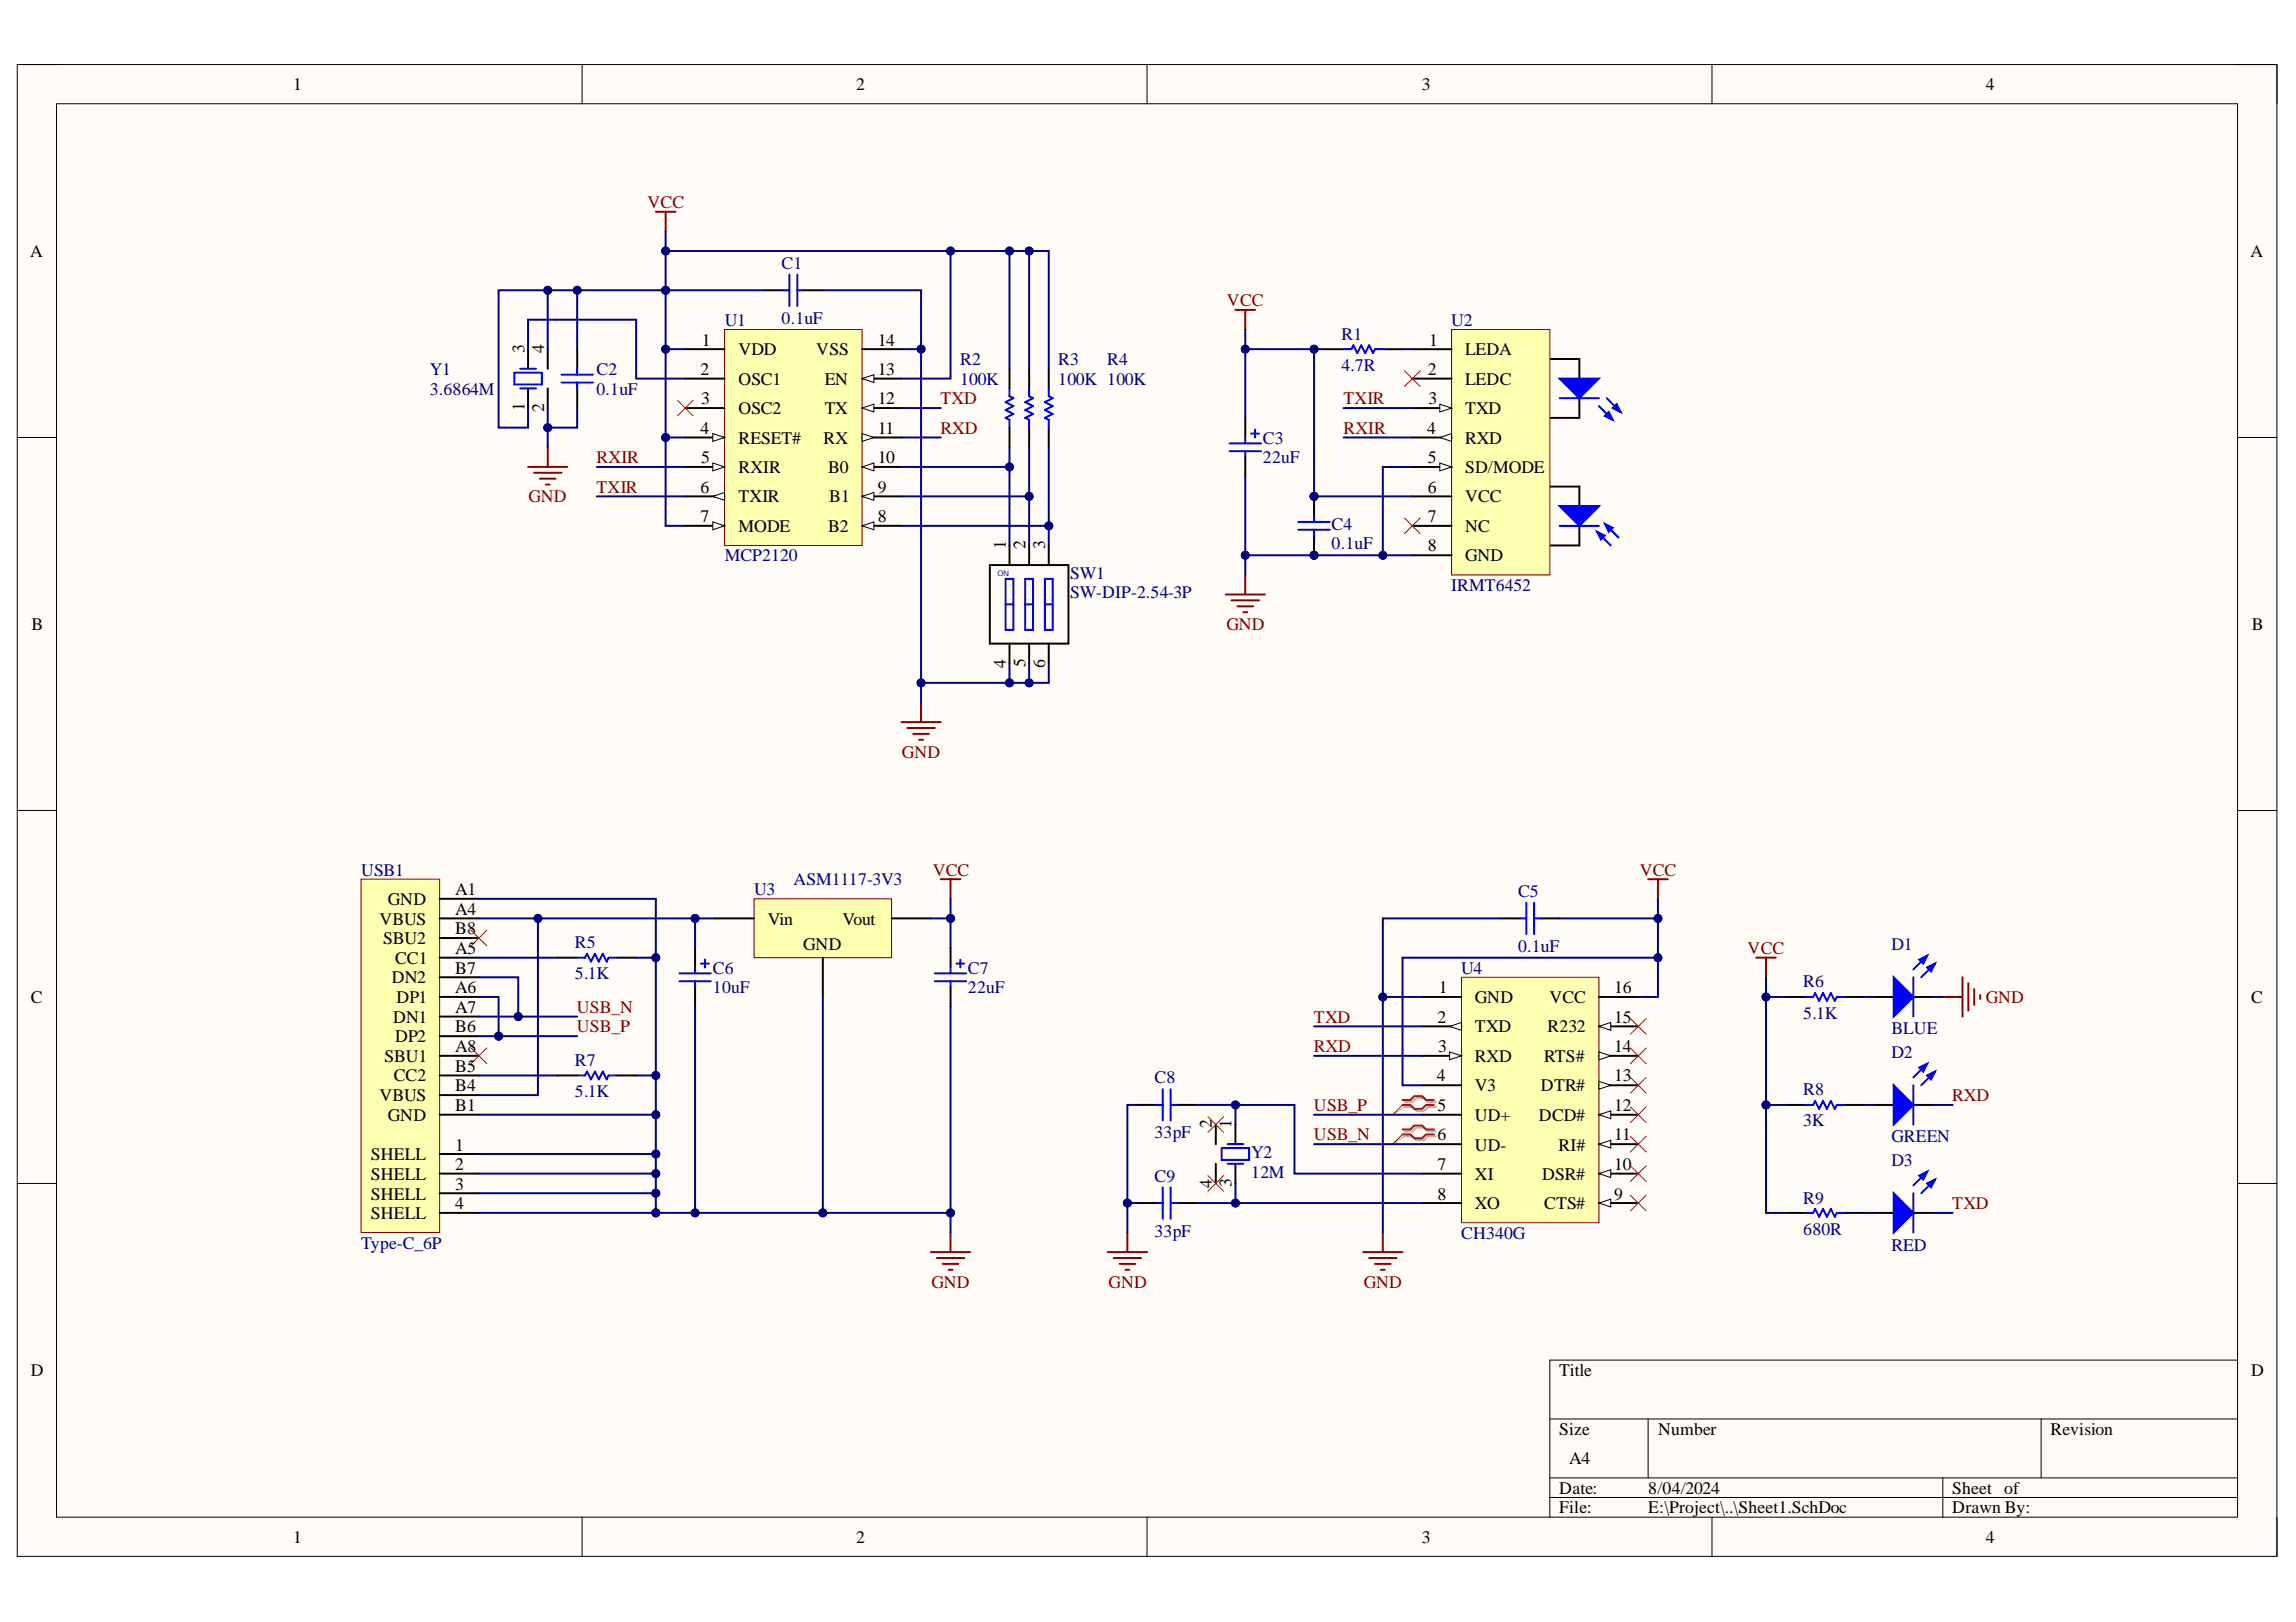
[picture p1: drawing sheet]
<svg xmlns="http://www.w3.org/2000/svg" width="297mm" height="210mm" viewBox="0 0 297 210" stroke-linecap="round" stroke-linejoin="round" font-family="sans-serif">
<defs><g id="words">
<g font-size="2.3">
<text x="37.9" y="11.7">1</text>
<text x="110.8" y="11.7">2</text>
<text x="184" y="11.7">3</text>
<text x="256.9" y="11.7">4</text>
<text x="3.9" y="33.3">A</text>
<text x="291.2" y="33.3">A</text>
<text x="67.9" y="45.7" transform="rotate(-90 67.9 45.7)">3</text>
<text x="70.4" y="45.7" transform="rotate(-90 70.4 45.7)">4</text>
<text x="90.8" y="44.7">1</text>
<text x="95.5" y="46">VDD</text>
<text x="105.6" y="46">VSS</text>
<text x="113.6" y="44.7">14</text>
<text x="184.9" y="44.7">1</text>
<text x="189.5" y="46">LEDA</text>
<text x="67.9" y="53.2" transform="rotate(-90 67.9 53.2)">1</text>
<text x="70.4" y="53.3" transform="rotate(-90 70.4 53.3)">2</text>
<text x="90.6" y="48.5">2</text>
<text x="90.7" y="52.3">3</text>
<text x="95.5" y="49.8">OSC1</text>
<text x="95.5" y="53.6">OSC2</text>
<text x="106.7" y="53.6">TX</text>
<text x="106.7" y="49.8">EN</text>
<text x="113.6" y="52.3">12</text>
<text x="113.6" y="48.5">13</text>
<text x="184.7" y="48.5">2</text>
<text x="184.8" y="52.3">3</text>
<text x="189.5" y="49.8">LEDC</text>
<text x="189.5" y="53.6">TXD</text>
<text x="90.6" y="56.1">4</text>
<text x="90.7" y="59.9">5</text>
<text x="95.5" y="57.4">RESET#</text>
<text x="106.5" y="57.4">RX</text>
<text x="113.6" y="59.9">10</text>
<text x="113.6" y="56.1">11</text>
<text x="184.6" y="56.1">4</text>
<text x="184.7" y="59.9">5</text>
<text x="189.5" y="57.4">RXD</text>
<text x="90.6" y="63.8">6</text>
<text x="95.5" y="61.2">RXIR</text>
<text x="95.5" y="65">TXIR</text>
<text x="107.1" y="61.2">B0</text>
<text x="107.3" y="65">B1</text>
<text x="113.6" y="63.8">9</text>
<text x="184.7" y="63.8">6</text>
<text x="189.5" y="61.2">SD/MODE</text>
<text x="189.5" y="65">VCC</text>
<text x="90.6" y="67.6">7</text>
<text x="95.5" y="68.8">MODE</text>
<text x="107.1" y="68.8">B2</text>
<text x="113.6" y="67.6">8</text>
<text x="130.1" y="71.1" transform="rotate(-90 130.1 71.1)">1</text>
<text x="132.7" y="71.1" transform="rotate(-90 132.7 71.1)">2</text>
<text x="135.2" y="71.1" transform="rotate(-90 135.2 71.1)">3</text>
<text x="184.7" y="67.6">7</text>
<text x="184.7" y="71.4">8</text>
<text x="189.5" y="68.8">NC</text>
<text x="189.5" y="72.6">GND</text>
<text x="4.1" y="81.5">B</text>
<text x="291.3" y="81.5">B</text>
<text x="130.1" y="86.4" transform="rotate(-90 130.1 86.4)">4</text>
<text x="132.7" y="86.3" transform="rotate(-90 132.7 86.3)">5</text>
<text x="135.2" y="86.4" transform="rotate(-90 135.2 86.4)">6</text>
<text x="49.1" y="119.6">VBUS</text>
<text x="50.2" y="117.1">GND</text>
<text x="58.9" y="115.8">A1</text>
<text x="58.9" y="118.4">A4</text>
<text x="99.3" y="119.6">Vin</text>
<text x="109" y="119.6">Vout</text>
<text x="49.6" y="122.2">SBU2</text>
<text x="51.1" y="124.7">CC1</text>
<text x="58.9" y="120.9">B8</text>
<text x="58.9" y="123.4">A5</text>
<text x="58.9" y="126">B7</text>
<text x="103.9" y="122.9">GND</text>
<text x="4" y="129.8">C</text>
<text x="50.7" y="127.3">DN2</text>
<text x="51.3" y="129.8">DP1</text>
<text x="58.9" y="128.5">A6</text>
<text x="58.9" y="131.1">A7</text>
<text x="186.2" y="128.5">1</text>
<text x="190.8" y="129.8">GND</text>
<text x="200.5" y="129.8">VCC</text>
<text x="208.8" y="128.5">16</text>
<text x="291.2" y="129.8">C</text>
<text x="49.8" y="137.4">SBU1</text>
<text x="50.9" y="132.3">DN1</text>
<text x="51.1" y="134.9">DP2</text>
<text x="58.9" y="133.6">B6</text>
<text x="58.9" y="136.1">A8</text>
<text x="186" y="132.3">2</text>
<text x="186.1" y="136.1">3</text>
<text x="190.8" y="133.6">TXD</text>
<text x="190.8" y="137.4">RXD</text>
<text x="199.8" y="137.4">RTS#</text>
<text x="200.2" y="133.6">R232</text>
<text x="208.8" y="136.1">14</text>
<text x="208.8" y="132.3">15</text>
<text x="49.1" y="142.5">VBUS</text>
<text x="50.9" y="139.9">CC2</text>
<text x="58.9" y="138.7">B5</text>
<text x="58.9" y="141.2">B4</text>
<text x="58.9" y="143.7">B1</text>
<text x="185.9" y="139.9">4</text>
<text x="186" y="143.7">5</text>
<text x="190.8" y="141.2">V3</text>
<text x="199.4" y="141.2">DTR#</text>
<text x="208.8" y="143.7">12</text>
<text x="208.8" y="139.9">13</text>
<text x="50.2" y="145">GND</text>
<text x="58.9" y="148.9">1</text>
<text x="156.8" y="146" transform="rotate(-90 156.8 146)">2</text>
<text x="159.3" y="146" transform="rotate(-90 159.3 146)">1</text>
<text x="186" y="147.5">6</text>
<text x="190.8" y="145">UD+</text>
<text x="190.8" y="148.9">UD-</text>
<text x="199.1" y="145">DCD#</text>
<text x="201.6" y="148.9">RI#</text>
<text x="208.8" y="147.5">11</text>
<text x="48" y="150.2">SHELL</text>
<text x="48" y="152.7">SHELL</text>
<text x="48" y="155.2">SHELL</text>
<text x="58.9" y="151.4">2</text>
<text x="58.9" y="154">3</text>
<text x="156.8" y="153.7" transform="rotate(-90 156.8 153.7)">4</text>
<text x="159.3" y="153.6" transform="rotate(-90 159.3 153.6)">3</text>
<text x="186" y="151.4">7</text>
<text x="186" y="155.2">8</text>
<text x="190.8" y="152.7">XI</text>
<text x="199.5" y="152.7">DSR#</text>
<text x="208.8" y="155.2">9</text>
<text x="208.8" y="151.4">10</text>
<text x="48" y="157.8">SHELL</text>
<text x="58.9" y="156.5">4</text>
<text x="190.8" y="156.5">XO</text>
<text x="199.8" y="156.5">CTS#</text>
<text x="4" y="178.1">D</text>
<text x="201.7" y="178.1">Title</text>
<text x="291.2" y="178.1">D</text>
<text x="201.7" y="185.7">Size</text>
<text x="214.5" y="185.7">Number</text>
<text x="265.3" y="185.7">Revision</text>
<text x="203" y="189.5">A4</text>
<text x="201.7" y="193.3">Date:</text>
<text x="201.7" y="195.8">File:</text>
<text x="213.2" y="193.3">8/04/2024</text>
<text x="213.2" y="195.8">E:\Project\..\Sheet1.SchDoc</text>
<text x="252.6" y="193.3">Sheet of</text>
<text x="252.6" y="195.8">Drawn By:</text>
<text x="37.9" y="199.6">1</text>
<text x="110.8" y="199.6">2</text>
<text x="184" y="199.6">3</text>
<text x="256.9" y="199.6">4</text>
</g>
<g font-size="2.3" fill="#800000">
<text x="83.8" y="26.9">VCC</text>
<text x="158.7" y="39.7">VCC</text>
<text x="121.7" y="52.3">TXD</text>
<text x="173.8" y="52.3">TXIR</text>
<text x="77.2" y="59.9">RXIR</text>
<text x="121.7" y="56.1">RXD</text>
<text x="173.8" y="56.1">RXIR</text>
<text x="68.4" y="65">GND</text>
<text x="77.2" y="63.8">TXIR</text>
<text x="158.7" y="81.5">GND</text>
<text x="116.7" y="98.1">GND</text>
<text x="120.7" y="113.3">VCC</text>
<text x="212.1" y="113.3">VCC</text>
<text x="226.1" y="123.4">VCC</text>
<text x="74.6" y="131.1">USB_N</text>
<text x="256.9" y="129.8">GND</text>
<text x="74.6" y="133.6">USB_P</text>
<text x="170" y="132.3">TXD</text>
<text x="170" y="136.1">RXD</text>
<text x="170" y="143.7">USB_P</text>
<text x="252.6" y="142.5">RXD</text>
<text x="170" y="147.5">USB_N</text>
<text x="252.6" y="156.5">TXD</text>
<text x="120.5" y="166.7">GND</text>
<text x="143.4" y="166.7">GND</text>
<text x="176.4" y="166.7">GND</text>
</g>
<g font-size="2.3" fill="#000080">
<text x="101.1" y="34.8">C1</text>
<text x="101.1" y="41.9">0.1uF</text>
<text x="93.8" y="42.2">U1</text>
<text x="124.2" y="47.3">R2</text>
<text x="136.9" y="47.3">R3</text>
<text x="143.3" y="47.3">R4</text>
<text x="173.5" y="44">R1</text>
<text x="187.8" y="42.2">U2</text>
<text x="55.6" y="48.5">Y1</text>
<text x="55.6" y="51.1">3.6864M</text>
<text x="77.2" y="48.5">C2</text>
<text x="77.2" y="51.1">0.1uF</text>
<text x="124.2" y="49.8">100K</text>
<text x="136.9" y="49.8">100K 100K</text>
<text x="173.5" y="48">4.7R</text>
<text x="163.4" y="57.4">C3</text>
<text x="163.4" y="59.9">22uF</text>
<text x="172.3" y="68.6">C4</text>
<text x="172.3" y="71.1">0.1uF</text>
<text x="93.8" y="72.6">MCP2120</text>
<text x="138.4" y="74.9">SW1</text>
<text x="138.4" y="77.4">SW-DIP-2.54-3P</text>
<text x="187.8" y="76.4">IRMT6452</text>
<text x="46.7" y="113.3">USB1</text>
<text x="97.6" y="115.8">U3</text>
<text x="102.6" y="114.6">ASM1117-3V3</text>
<text x="196.4" y="116.1">C5</text>
<text x="74.4" y="122.7">R5</text>
<text x="92.2" y="126">C6</text>
<text x="125.2" y="126">C7</text>
<text x="189" y="126">U4</text>
<text x="196.4" y="123.2">0.1uF</text>
<text x="244.7" y="122.9">D1</text>
<text x="74.4" y="126.7">5.1K</text>
<text x="92.2" y="128.5">10uF</text>
<text x="125.2" y="128.5">22uF</text>
<text x="233.3" y="127.8">R6</text>
<text x="233.3" y="131.8">5.1K</text>
<text x="74.4" y="137.9">R7</text>
<text x="244.7" y="133.8">BLUE</text>
<text x="244.7" y="136.9">D2</text>
<text x="74.4" y="142">5.1K</text>
<text x="149.3" y="140.2">C8</text>
<text x="233.3" y="141.7">R8</text>
<text x="149.3" y="147.3">33pF</text>
<text x="161.9" y="149.9">Y2</text>
<text x="233.3" y="145.8">3K</text>
<text x="244.7" y="147.8">GREEN</text>
<text x="149.3" y="153">C9</text>
<text x="161.9" y="152.5">12M</text>
<text x="233.3" y="155.7">R9</text>
<text x="244.7" y="150.9">D3</text>
<text x="46.7" y="161.6">Type-C_6P</text>
<text x="149.3" y="160.1">33pF</text>
<text x="189" y="160.3">CH340G</text>
<text x="233.3" y="159.8">680R</text>
<text x="244.7" y="161.8">RED</text>
</g>
<text font-size="1" fill="#000080" x="129" y="74.5">ON</text>
</g></defs>
<path d="M2.2 8.4h292.4v193h-292.4z" fill-rule="evenodd" fill="#fffcf8"/>
<path d="M2.2 8.4h292.4v193h-292.4z" fill="none" stroke="#000" stroke-width=".13"/>
<path d="M7.3 13.4h282.2v182.9h-282.2z" fill-rule="evenodd" fill="#fffcf8"/>
<g fill="none" stroke="#000" stroke-width=".13">
<path d="M2.2 8.3h5.1M7.3 13.4h282.2v182.9h-282.2zM75.3 8.3v5.1M148.4 8.3v5.1M221.5 8.4v5M289.5 8.4h5.1v5M2.2 56.6h5.1M289.5 56.6h5.1M2.2 104.9h5.1M289.5 104.9h5.1M2.2 153.1h5.1M289.5 153.1h5.1"/>
<path d="M289.5 176h-89v20.3M75.3 196.3v5.1M148.4 196.3v5.1M200.5 183.6h89M200.5 191.3h89M200.5 193.8h89M213.2 183.6v7.7M221.5 196.3v5.1M251.4 191.3v5M264.1 183.6v7.7M294.6 196.3v5.1"/>
</g>
<path d="M200.5 54.1h3.8M200.5 46.5h3.8M200.5 70.6h3.8M200.5 63h3.8" fill="none" stroke="#000" stroke-width=".25"/>
<path d="M187.8 42.6h12.7v31.8h-12.7z" fill-rule="evenodd" fill="#ffffb0"/>
<path d="M187.8 42.6h12.7v31.8h-12.7z" fill="none" stroke="#800000" stroke-width=".13"/>
<path d="M182.7 45.2h5.1M182.7 49h5.1M182.7 52.8h5.1" fill="none" stroke="#000" stroke-width=".25"/>
<path d="M186.3 52.3l1.5 .5-1.5 .5z" fill="#f8fcff"/>
<path d="M186.3 52.3l1.5 .5-1.5 .5z" fill="none" stroke="#000" stroke-width=".13"/>
<path d="M182.7 56.6h5.1" fill="none" stroke="#000" stroke-width=".25"/>
<path d="M186.3 56.6l1.5-.5v1z" fill="#f8fcff"/>
<path d="M186.3 56.6l1.5-.5v1z" fill="none" stroke="#000" stroke-width=".13"/>
<path d="M182.7 60.4h5.1" fill="none" stroke="#000" stroke-width=".25"/>
<path d="M186.3 59.9l1.5 .5-1.5 .5z" fill="#f8fcff"/>
<path d="M186.3 59.9l1.5 .5-1.5 .5z" fill="none" stroke="#000" stroke-width=".13"/>
<path d="M182.7 64.2h5.1M182.7 68.1h5.1M182.7 71.9h5.1" fill="none" stroke="#000" stroke-width=".25"/>
<path d="M206.9 52.6l1.7 1.7M207.9 51.5l1.8 1.8" fill="none" stroke="#00f" stroke-width=".25"/>
<path d="M207.6 53.8l.5-.5 .5 1z" fill="#00f"/>
<path d="M207.6 53.8l.5-.5 .5 1z" fill="none" stroke="#00f" stroke-width=".25"/>
<path d="M208.6 52.8l.5-.5 .6 1z" fill="#00f"/>
<path d="M208.6 52.8l.5-.5 .6 1zM206.6 68.8l1.8 1.8M207.6 67.8l1.8 1.8" fill="none" stroke="#00f" stroke-width=".25"/>
<path d="M207.6 67.8l1 .5-.5 .5z" fill="#00f"/>
<path d="M207.6 67.8l1 .5-.5 .5z" fill="none" stroke="#00f" stroke-width=".25"/>
<path d="M206.6 68.8l1 .5-.5 .5z" fill="#00f"/>
<path d="M206.6 68.8l1 .5-.5 .5z" fill="none" stroke="#00f" stroke-width=".25"/>
<path d="M204.3 46.5v2.5M204.3 51.5v2.6M204.3 63v2.5M204.3 68.1v2.5" fill="none" stroke="#000" stroke-width=".25"/>
<path d="M201.8 65.5h5.1l-2.6 2.6z" fill="#00f"/>
<path d="M201.8 65.5h5.1l-2.6 2.6zM201.8 68.1h5.1" fill="none" stroke="#00f" stroke-width=".25"/>
<path d="M201.8 49h5.1l-2.6 2.5z" fill="#00f"/>
<path d="M201.8 49h5.1l-2.6 2.5zM201.8 51.5h5.1" fill="none" stroke="#00f" stroke-width=".25"/>
<path d="M93.7 42.6h17.8v28h-17.8z" fill-rule="evenodd" fill="#ffffb0"/>
<path d="M93.7 42.6h17.8v28h-17.8z" fill="none" stroke="#800000" stroke-width=".13"/>
<path d="M88.7 45.2h5M88.7 49h5M88.7 52.8h5M88.7 56.6h5" fill="none" stroke="#000" stroke-width=".25"/>
<path d="M92.2 56.1l1.5 .5-1.5 .5z" fill="#f8fcff"/>
<path d="M92.2 56.1l1.5 .5-1.5 .5z" fill="none" stroke="#000" stroke-width=".13"/>
<path d="M88.7 60.4h5" fill="none" stroke="#000" stroke-width=".25"/>
<path d="M92.2 59.9l1.5 .5-1.5 .5z" fill="#f8fcff"/>
<path d="M92.2 59.9l1.5 .5-1.5 .5z" fill="none" stroke="#000" stroke-width=".13"/>
<path d="M88.7 64.2h5" fill="none" stroke="#000" stroke-width=".25"/>
<path d="M92.2 64.2l1.5-.5v1z" fill="#f8fcff"/>
<path d="M92.2 64.2l1.5-.5v1z" fill="none" stroke="#000" stroke-width=".13"/>
<path d="M88.7 68h5" fill="none" stroke="#000" stroke-width=".25"/>
<path d="M92.2 67.5l1.5 .5-1.5 .6z" fill="#f8fcff"/>
<path d="M92.2 67.5l1.5 .5-1.5 .6z" fill="none" stroke="#000" stroke-width=".13"/>
<path d="M111.5 68h5.1" fill="none" stroke="#000" stroke-width=".25"/>
<path d="M111.5 68l1.6-.5v1.1z" fill="#f8fcff"/>
<path d="M111.5 68l1.6-.5v1.1z" fill="none" stroke="#000" stroke-width=".13"/>
<path d="M111.5 64.2h5.1" fill="none" stroke="#000" stroke-width=".25"/>
<path d="M111.5 64.2l1.6-.5v1z" fill="#f8fcff"/>
<path d="M111.5 64.2l1.6-.5v1z" fill="none" stroke="#000" stroke-width=".13"/>
<path d="M111.5 60.4h5.1" fill="none" stroke="#000" stroke-width=".25"/>
<path d="M111.5 60.4l1.6-.5v1z" fill="#f8fcff"/>
<path d="M111.5 60.4l1.6-.5v1z" fill="none" stroke="#000" stroke-width=".13"/>
<path d="M111.5 56.6h5.1" fill="none" stroke="#000" stroke-width=".25"/>
<path d="M111.5 56.1l1.6 .5-1.6 .5z" fill="#f8fcff"/>
<path d="M111.5 56.1l1.6 .5-1.6 .5z" fill="none" stroke="#000" stroke-width=".13"/>
<path d="M111.5 52.8h5.1" fill="none" stroke="#000" stroke-width=".25"/>
<path d="M111.5 52.8l1.6-.5v1z" fill="#f8fcff"/>
<path d="M111.5 52.8l1.6-.5v1z" fill="none" stroke="#000" stroke-width=".13"/>
<path d="M111.5 49h5.1" fill="none" stroke="#000" stroke-width=".25"/>
<path d="M111.5 49l1.6-.5v1z" fill="#f8fcff"/>
<path d="M111.5 49l1.6-.5v1z" fill="none" stroke="#000" stroke-width=".13"/>
<path d="M111.5 45.2h5.1" fill="none" stroke="#000" stroke-width=".25"/>
<path d="M189.1 126.5h17.8v31.7h-17.8z" fill-rule="evenodd" fill="#ffffb0"/>
<path d="M189.1 126.5h17.8v31.7h-17.8z" fill="none" stroke="#800000" stroke-width=".13"/>
<path d="M184 129h5.1M184 132.8h5.1" fill="none" stroke="#000" stroke-width=".25"/>
<path d="M187.5 132.8l1.6-.5v1z" fill="#f8fcff"/>
<path d="M187.5 132.8l1.6-.5v1z" fill="none" stroke="#000" stroke-width=".13"/>
<path d="M184 136.6h5.1" fill="none" stroke="#000" stroke-width=".25"/>
<path d="M187.5 136.1l1.6 .5-1.6 .5z" fill="#f8fcff"/>
<path d="M187.5 136.1l1.6 .5-1.6 .5z" fill="none" stroke="#000" stroke-width=".13"/>
<path d="M184 140.4h5.1M184 144.3h5.1M184 148.1h5.1M184 151.9h5.1M184 155.7h5.1M206.9 155.7h5.1" fill="none" stroke="#000" stroke-width=".25"/>
<path d="M206.9 155.7l1.5-.5v1z" fill="#f8fcff"/>
<path d="M206.9 155.7l1.5-.5v1z" fill="none" stroke="#000" stroke-width=".13"/>
<path d="M206.9 151.9h5.1" fill="none" stroke="#000" stroke-width=".25"/>
<path d="M206.9 151.9l1.5-.5v1z" fill="#f8fcff"/>
<path d="M206.9 151.9l1.5-.5v1z" fill="none" stroke="#000" stroke-width=".13"/>
<path d="M206.9 148.1h5.1" fill="none" stroke="#000" stroke-width=".25"/>
<path d="M206.9 148.1l1.5-.5v1z" fill="#f8fcff"/>
<path d="M206.9 148.1l1.5-.5v1z" fill="none" stroke="#000" stroke-width=".13"/>
<path d="M206.9 144.3h5.1" fill="none" stroke="#000" stroke-width=".25"/>
<path d="M206.9 144.3l1.5-.5v1z" fill="#f8fcff"/>
<path d="M206.9 144.3l1.5-.5v1z" fill="none" stroke="#000" stroke-width=".13"/>
<path d="M206.9 140.4h5.1" fill="none" stroke="#000" stroke-width=".25"/>
<path d="M206.9 139.9l1.5 .5-1.5 .6z" fill="#f8fcff"/>
<path d="M206.9 139.9l1.5 .5-1.5 .6z" fill="none" stroke="#000" stroke-width=".13"/>
<path d="M206.9 136.6h5.1" fill="none" stroke="#000" stroke-width=".25"/>
<path d="M206.9 136.1l1.5 .5-1.5 .5z" fill="#f8fcff"/>
<path d="M206.9 136.1l1.5 .5-1.5 .5z" fill="none" stroke="#000" stroke-width=".13"/>
<path d="M206.9 132.8h5.1" fill="none" stroke="#000" stroke-width=".25"/>
<path d="M206.9 132.8l1.5-.5v1z" fill="#f8fcff"/>
<path d="M206.9 132.8l1.5-.5v1z" fill="none" stroke="#000" stroke-width=".13"/>
<path d="M206.9 129h5.1" fill="none" stroke="#000" stroke-width=".25"/>
<path d="M46.7 113.8h10.2v45.7h-10.2z" fill-rule="evenodd" fill="#ffffb0"/>
<path d="M46.7 113.8h10.2v45.7h-10.2z" fill="none" stroke="#800000" stroke-width=".13"/>
<g fill="none" stroke="#000" stroke-width=".25">
<path d="M56.9 116.3h5.1M56.9 118.8h5.1M56.9 121.4h5.1M56.9 123.9h5.1M56.9 126.5h5.1M56.9 129h5.1M56.9 131.6h5.1M56.9 134.1h5.1M56.9 136.6h5.1M56.9 139.2h5.1M56.9 149.3h5.1M56.9 141.7h5.1"/>
<path d="M56.9 144.3h5.1M56.9 151.9h5.1M56.9 154.4h5.1M56.9 157h5.1M157.3 145.5v2.6M157.3 150.6v2.5M159.8 145.5v2.6M159.8 150.6v2.5"/>
</g>
<path d="M158.1 148.6h3.5v1.5h-3.5zM158.8 150.6h2M158.8 148.1h2" fill="none" stroke="#00f" stroke-width=".25"/>
<path d="M97.6 116.3h17.7v7.6h-17.7z" fill-rule="evenodd" fill="#ffffb0"/>
<path d="M97.6 116.3h17.7v7.6h-17.7z" fill="none" stroke="#800000" stroke-width=".13"/>
<g fill="none" stroke="#000" stroke-width=".25">
<path d="M98.8 37.6h2.6M103.9 37.6h2.6M171.3 45.2h2.5M178.9 45.2h2.5M128.1 73.1h10.1v10.2h-10.1zM130.6 70.6v2.5M133.1 70.6v2.5M135.7 70.6v2.5M130.6 83.3v2.5M133.1 83.3v2.5M135.7 83.3v2.5M92.5 118.8h5.1"/>
<path d="M115.3 118.8h5.1M106.5 123.9v5.1"/>
</g>
<path d="M101.4 37.6h.7M102.1 35.5v4.1M103.1 35.5v4.1M103.1 37.6h.8M173.8 45.2h1l.3-.5 .5 1 .5-1 .5 1 .5-1 .5 1 .3-.5h1M130.1 74.9h1v6.6h-1zM130.1 78.2h1M132.6 74.9h1.1v6.6h-1.1zM132.6 78.2h1.1M135.2 74.9h1v6.6h-1zM135.2 78.2h1" fill="none" stroke="#00f" stroke-width=".25"/>
<path d="M84.8 27.4h2.6M86.1 27.4v2.5M159.8 40.1h2.6M161.1 40.1v2.5M158.6 76.9h5M159.3 77.7h3.6M160.1 78.5h2M160.8 79.2h.6M161.1 74.4v2.5" fill="none" stroke="#800000" stroke-width=".25"/>
<path d="M181.7 48l2 2M183.7 48l-2 2M181.7 67l2 2.1M183.7 67l-2 2.1" fill="none" stroke="#f00" stroke-width=".13"/>
<circle cx="170" cy="71.9" r=".51" fill="#000080"/>
<circle cx="170" cy="71.9" r=".51" fill="none" stroke="#000080" stroke-width=".13"/>
<circle cx="170" cy="64.2" r=".51" fill="#000080"/>
<circle cx="170" cy="64.2" r=".51" fill="none" stroke="#000080" stroke-width=".13"/>
<path d="M170 69.3v2.6" fill="none" stroke="#000" stroke-width=".25"/>
<circle cx="170" cy="71.9" r=".51" fill="#000080"/>
<circle cx="170" cy="71.9" r=".51" fill="none" stroke="#000080" stroke-width=".13"/>
<path d="M170 64.2v2.6" fill="none" stroke="#000" stroke-width=".25"/>
<circle cx="170" cy="64.2" r=".51" fill="#000080"/>
<circle cx="170" cy="64.2" r=".51" fill="none" stroke="#000080" stroke-width=".13"/>
<g fill="none" stroke="#00f" stroke-width=".25">
<path d="M72.6 48.5h4.1M72.6 49.5h4.1M74.7 47.7v.8M74.7 49.5v.8M130.6 50.3v1l.5 .2-1 .5 1 .6-1 .5 1 .5-1 .5 .5 .2v1M133.1 50.3v1l.6 .2-1.1 .5 1.1 .6-1.1 .5 1.1 .5-1.1 .5 .5 .2v1M135.7 50.3v1l.5 .2-1 .5 1 .6-1 .5 1 .5-1 .5 .5 .2v1M159.1 57.4h4M159.1 58.4h4M161.1 56.6v.8M161.1 58.4v.8M161.9 56.1h1"/>
<path d="M162.4 55.6v1M168 67.5h4M168 68.6h4M170 66.8v.7M170 68.6v.7M196.7 118.8h.8M197.5 116.8v4.1M198.5 116.8v4.1M198.5 118.8h.7M74.7 139.2h1l.2-.5 .6 1 .5-1 .5 1 .5-1 .5 1 .2-.5h1.1M74.7 123.9h1l.2-.5 .6 1 .5-1 .5 1 .5-1 .5 1 .2-.5h1.1M87.9 126h4.1"/>
<path d="M87.9 127h4.1M89.9 125.2v.8M89.9 127v.7M90.7 124.7h1M91.2 124.2v1M120.9 126h4.1M120.9 127h4.1M123 125.2v.8M123 127v.7M123.7 124.7h1.1M124.2 124.2v1M233.6 129h1l.2-.5 .5 1 .5-1 .6 1 .5-1 .5 1 .2-.5h1"/>
<path d="M149.7 143h.7M149.7 155.7h.7M150.4 141v4M150.4 153.7v4M151.4 141v4M151.4 153.7v4M151.4 143h.8M151.4 155.7h.8M233.6 143h1l.2-.5 .5 1 .5-1 .6 1 .5-1 .5 1 .2-.5h1M233.6 157h1l.2-.6 .5 1.1 .5-1.1 .6 1.1 .5-1.1 .5 1.1 .2-.5h1"/>
</g>
<g fill="none" stroke="#800000" stroke-width=".25">
<path d="M70.9 57.9v2.5M68.3 60.4h5.1M69.1 61.2h3.5M69.8 61.9h2.1M70.6 62.7h.5M116.6 93.5h5.1M117.4 94.2h3.5M118.1 95h2.1M118.9 95.7h.5M119.2 90.9v2.6M121.7 113.8h2.5M123 113.8v2.5"/>
<path d="M213.2 113.8h2.6M214.5 113.8v2.5M227.2 123.9h2.5M228.5 123.9v2.6M251.4 129h2.5M253.9 126.5v5.1M254.7 127.2v3.6M255.4 128v2M256.2 128.8v.5M123 159.5v2.5M145.9 159.5v2.5M178.9 159.5v2.5"/>
<path d="M120.4 162h5.1M121.2 162.8h3.6M122 163.6h2M122.7 164.3h.5M143.3 162h5.1M144.1 162.8h3.5M144.8 163.6h2.1M145.6 164.3h.5M176.4 162h5M177.1 162.8h3.6M177.9 163.6h2M178.6 164.3h.6"/>
</g>
<g fill="none" stroke="#000" stroke-width=".25">
<path d="M74.7 45.2v2.5M74.7 50.3v2.5M130.6 47.7v2.6M130.6 55.3v2.6M133.1 47.7v2.6M133.1 55.3v2.6M135.7 47.7v2.6M135.7 55.3v2.6M161.1 54.1v2.5M161.1 59.2v2.5M194.2 118.8h2.5M199.2 118.8h2.6"/>
<path d="M72.1 139.2h2.6M72.1 123.9h2.6M79.8 139.2h2.5M79.8 123.9h2.5M89.9 122.7v2.5M89.9 127.7v2.6M123 122.7v2.5M123 127.7v2.6M231 129h2.6M238.6 129h2.6M242.5 129h2.5M247.5 129h2.6"/>
<path d="M147.1 143h2.6M147.1 155.7h2.6M152.2 143h2.6M152.2 155.7h2.6M231 143h2.6M231 157h2.6M238.6 143h2.6M238.6 157h2.6"/>
</g>
<g fill="none" stroke="#f00" stroke-width=".13">
<path d="M60.9 120.4l2.1 2M60.9 135.6l2.1 2M63 120.4l-2.1 2M63 135.6l-2.1 2M210.9 139.4l2.1 2.1M210.9 135.6l2.1 2.1M210.9 131.8l2.1 2M213 139.4l-2.1 2.1M213 135.6l-2.1 2.1M213 131.8l-2.1 2M156.3 144.5l2 2M156.3 152.1l2 2.1"/>
<path d="M158.3 144.5l-2 2M158.3 152.1l-2 2.1M210.9 154.7l2.1 2M210.9 150.9l2.1 2M210.9 147l2.1 2.1M210.9 143.2l2.1 2.1M213 154.7l-2.1 2M213 150.9l-2.1 2M213 147l-2.1 2.1M213 143.2l-2.1 2.1"/>
</g>
<path d="M245 126.5l2.5 2.5-2.5 2.6z" fill="#00f"/>
<path d="M245 126.5l2.5 2.5-2.5 2.6zM249.3 123.7l-1.8 1.8M250.3 124.7l-1.7 1.8" fill="none" stroke="#00f" stroke-width=".25"/>
<path d="M249.3 125.2l1-.5-.5 1z" fill="#00f"/>
<path d="M249.3 125.2l1-.5-.5 1z" fill="none" stroke="#00f" stroke-width=".25"/>
<path d="M248.3 124.2l1-.5-.5 1z" fill="#00f"/>
<path d="M247.5 126.5v5.1M248.3 124.2l1-.5-.5 1z" fill="none" stroke="#00f" stroke-width=".25"/>
<path d="M242.5 143h2.5M247.5 143h2.6" fill="none" stroke="#000" stroke-width=".25"/>
<path d="M245 140.4l2.5 2.6-2.5 2.5z" fill="#00f"/>
<path d="M249.3 137.7l-1.8 1.7M250.3 138.7l-1.7 1.7M245 140.4l2.5 2.6-2.5 2.5z" fill="none" stroke="#00f" stroke-width=".25"/>
<path d="M249.3 139.2l1-.5-.5 1z" fill="#00f"/>
<path d="M249.3 139.2l1-.5-.5 1z" fill="none" stroke="#00f" stroke-width=".25"/>
<path d="M248.3 138.2l1-.5-.5 1z" fill="#00f"/>
<path d="M248.3 138.2l1-.5-.5 1zM247.5 140.4v5.1" fill="none" stroke="#00f" stroke-width=".25"/>
<path d="M242.5 157h2.5M247.5 157h2.6" fill="none" stroke="#000" stroke-width=".25"/>
<path d="M245 154.4l2.5 2.6-2.5 2.5z" fill="#00f"/>
<path d="M245 154.4l2.5 2.6-2.5 2.5zM249.3 151.6l-1.8 1.8M250.3 152.6l-1.7 1.8" fill="none" stroke="#00f" stroke-width=".25"/>
<path d="M249.3 153.1l1-.5-.5 1.1z" fill="#00f"/>
<path d="M249.3 153.1l1-.5-.5 1.1z" fill="none" stroke="#00f" stroke-width=".25"/>
<path d="M248.3 152.1l1-.5-.5 1z" fill="#00f"/>
<path d="M66.5 48.2h3.6v1.6h-3.6zM67.3 47.7h2M67.3 50.3h2M247.5 154.4v5.1M248.3 152.1l1-.5-.5 1z" fill="none" stroke="#00f" stroke-width=".25"/>
<path d="M68.3 45.2v2.5M68.3 50.3v2.5M70.9 45.2v2.5M70.9 50.3v2.5" fill="none" stroke="#000" stroke-width=".25"/>
<path d="M87.6 51.8l2.1 2M89.7 51.8l-2.1 2M181.4 143l-1.2 1.3M181.4 146.8l-1.2 1.3" fill="none" stroke="#f00" stroke-width=".13"/>
<path d="M181.7 142.6h1l.5-.5h1l.5 .5h1.1M181.7 143.2h1l.5 .6h1l.5-.6h1.1M181.7 146.4h1l.5-.5h1l.5 .5h1.1M181.7 147h1l.5 .6h1l.5-.6h1.1" fill="none" stroke="#d0a19e" stroke-width=".25"/>
<path d="M181.7 143.2l-1.5 1.1M181.7 147l-1.5 1.1" fill="none" stroke="#d0a19e" stroke-width=".13"/>
<path d="M181.4 142.4h1.1l.5-.6h1l.5 .6h1M181.4 143h1.1l.5 .5h1l.5-.5h1M181.4 146.2h1.1l.5-.5h1l.5 .5h1M181.4 146.8h1.1l.5 .5h1l.5-.5h1" fill="none" stroke="#f00" stroke-width=".25"/>
<path d="M181.4 45.2h1.3M182.7 60.4h-3.8v11.5" fill="none" stroke="#000080" stroke-width=".25"/>
<circle cx="178.9" cy="71.9" r=".51" fill="#000080"/>
<circle cx="178.9" cy="71.9" r=".51" fill="none" stroke="#000080" stroke-width=".13"/>
<path d="M106.5 37.6h12.7v7.6" fill="none" stroke="#000080" stroke-width=".25"/>
<circle cx="119.2" cy="45.2" r=".51" fill="#000080"/>
<circle cx="119.2" cy="45.2" r=".51" fill="none" stroke="#000080" stroke-width=".13"/>
<path d="M86.1 37.6h12.7" fill="none" stroke="#000080" stroke-width=".25"/>
<circle cx="86.1" cy="37.6" r=".51" fill="#000080"/>
<circle cx="86.1" cy="37.6" r=".51" fill="none" stroke="#000080" stroke-width=".13"/>
<path d="M86.1 32.5h36.9v16.5h-6.4M173.8 52.8h8.9M173.8 56.6h8.9" fill="none" stroke="#000080" stroke-width=".25"/>
<circle cx="86.1" cy="32.5" r=".51" fill="#000080"/>
<circle cx="86.1" cy="32.5" r=".51" fill="none" stroke="#000080" stroke-width=".13"/>
<circle cx="123" cy="32.5" r=".51" fill="#000080"/>
<circle cx="123" cy="32.5" r=".51" fill="none" stroke="#000080" stroke-width=".13"/>
<path d="M86.1 56.6h2.6" fill="none" stroke="#000080" stroke-width=".25"/>
<circle cx="86.1" cy="56.6" r=".51" fill="#000080"/>
<circle cx="86.1" cy="56.6" r=".51" fill="none" stroke="#000080" stroke-width=".13"/>
<path d="M170 45.2v19h12.7M77.2 64.2h11.5M77.2 60.4h11.5" fill="none" stroke="#000080" stroke-width=".25"/>
<circle cx="170" cy="64.2" r=".51" fill="#000080"/>
<circle cx="170" cy="64.2" r=".51" fill="none" stroke="#000080" stroke-width=".13"/>
<circle cx="170" cy="45.2" r=".51" fill="#000080"/>
<circle cx="170" cy="45.2" r=".51" fill="none" stroke="#000080" stroke-width=".13"/>
<path d="M161.1 61.7v10.2" fill="none" stroke="#000080" stroke-width=".25"/>
<circle cx="161.1" cy="71.9" r=".51" fill="#000080"/>
<circle cx="161.1" cy="71.9" r=".51" fill="none" stroke="#000080" stroke-width=".13"/>
<path d="M161.1 45.2v8.9" fill="none" stroke="#000080" stroke-width=".25"/>
<circle cx="161.1" cy="45.2" r=".51" fill="#000080"/>
<circle cx="161.1" cy="45.2" r=".51" fill="none" stroke="#000080" stroke-width=".13"/>
<path d="M182.7 71.9h-21.6v2.5" fill="none" stroke="#000080" stroke-width=".25"/>
<circle cx="178.9" cy="71.9" r=".51" fill="#000080"/>
<circle cx="178.9" cy="71.9" r=".51" fill="none" stroke="#000080" stroke-width=".13"/>
<circle cx="170" cy="71.9" r=".51" fill="#000080"/>
<circle cx="170" cy="71.9" r=".51" fill="none" stroke="#000080" stroke-width=".13"/>
<circle cx="161.1" cy="71.9" r=".51" fill="#000080"/>
<circle cx="161.1" cy="71.9" r=".51" fill="none" stroke="#000080" stroke-width=".13"/>
<path d="M161.1 42.6v2.6h10.2" fill="none" stroke="#000080" stroke-width=".25"/>
<circle cx="161.1" cy="45.2" r=".51" fill="#000080"/>
<circle cx="161.1" cy="45.2" r=".51" fill="none" stroke="#000080" stroke-width=".13"/>
<circle cx="170" cy="45.2" r=".51" fill="#000080"/>
<circle cx="170" cy="45.2" r=".51" fill="none" stroke="#000080" stroke-width=".13"/>
<path d="M86.1 45.2v22.8h2.6" fill="none" stroke="#000080" stroke-width=".25"/>
<circle cx="86.1" cy="56.6" r=".51" fill="#000080"/>
<circle cx="86.1" cy="56.6" r=".51" fill="none" stroke="#000080" stroke-width=".13"/>
<circle cx="86.1" cy="45.2" r=".51" fill="#000080"/>
<circle cx="86.1" cy="45.2" r=".51" fill="none" stroke="#000080" stroke-width=".13"/>
<path d="M116.6 60.4h14v10.2" fill="none" stroke="#000080" stroke-width=".25"/>
<circle cx="130.6" cy="60.4" r=".51" fill="#000080"/>
<circle cx="130.6" cy="60.4" r=".51" fill="none" stroke="#000080" stroke-width=".13"/>
<path d="M116.6 64.2h16.5v6.4" fill="none" stroke="#000080" stroke-width=".25"/>
<circle cx="133.1" cy="64.2" r=".51" fill="#000080"/>
<circle cx="133.1" cy="64.2" r=".51" fill="none" stroke="#000080" stroke-width=".13"/>
<path d="M116.6 68h19.1v2.6" fill="none" stroke="#000080" stroke-width=".25"/>
<circle cx="135.7" cy="68" r=".51" fill="#000080"/>
<circle cx="135.7" cy="68" r=".51" fill="none" stroke="#000080" stroke-width=".13"/>
<path d="M130.6 85.8v2.6" fill="none" stroke="#000080" stroke-width=".25"/>
<circle cx="130.6" cy="88.4" r=".51" fill="#000080"/>
<circle cx="130.6" cy="88.4" r=".51" fill="none" stroke="#000080" stroke-width=".13"/>
<path d="M133.1 85.8v2.6" fill="none" stroke="#000080" stroke-width=".25"/>
<circle cx="133.1" cy="88.4" r=".51" fill="#000080"/>
<circle cx="133.1" cy="88.4" r=".51" fill="none" stroke="#000080" stroke-width=".13"/>
<path d="M135.7 85.8v2.6h-16.5" fill="none" stroke="#000080" stroke-width=".25"/>
<circle cx="133.1" cy="88.4" r=".51" fill="#000080"/>
<circle cx="133.1" cy="88.4" r=".51" fill="none" stroke="#000080" stroke-width=".13"/>
<circle cx="130.6" cy="88.4" r=".51" fill="#000080"/>
<circle cx="130.6" cy="88.4" r=".51" fill="none" stroke="#000080" stroke-width=".13"/>
<circle cx="119.2" cy="88.4" r=".51" fill="#000080"/>
<circle cx="119.2" cy="88.4" r=".51" fill="none" stroke="#000080" stroke-width=".13"/>
<path d="M130.6 57.9v2.5" fill="none" stroke="#000080" stroke-width=".25"/>
<circle cx="130.6" cy="60.4" r=".51" fill="#000080"/>
<circle cx="130.6" cy="60.4" r=".51" fill="none" stroke="#000080" stroke-width=".13"/>
<path d="M133.1 57.9v6.3" fill="none" stroke="#000080" stroke-width=".25"/>
<circle cx="133.1" cy="64.2" r=".51" fill="#000080"/>
<circle cx="133.1" cy="64.2" r=".51" fill="none" stroke="#000080" stroke-width=".13"/>
<path d="M135.7 57.9v10.1" fill="none" stroke="#000080" stroke-width=".25"/>
<circle cx="135.7" cy="68" r=".51" fill="#000080"/>
<circle cx="135.7" cy="68" r=".51" fill="none" stroke="#000080" stroke-width=".13"/>
<path d="M123 32.5h7.6v15.2" fill="none" stroke="#000080" stroke-width=".25"/>
<circle cx="130.6" cy="32.5" r=".51" fill="#000080"/>
<circle cx="130.6" cy="32.5" r=".51" fill="none" stroke="#000080" stroke-width=".13"/>
<circle cx="123" cy="32.5" r=".51" fill="#000080"/>
<circle cx="123" cy="32.5" r=".51" fill="none" stroke="#000080" stroke-width=".13"/>
<path d="M130.6 32.5h2.5v15.2" fill="none" stroke="#000080" stroke-width=".25"/>
<circle cx="133.1" cy="32.5" r=".51" fill="#000080"/>
<circle cx="133.1" cy="32.5" r=".51" fill="none" stroke="#000080" stroke-width=".13"/>
<circle cx="130.6" cy="32.5" r=".51" fill="#000080"/>
<circle cx="130.6" cy="32.5" r=".51" fill="none" stroke="#000080" stroke-width=".13"/>
<path d="M133.1 32.5h2.6v15.2" fill="none" stroke="#000080" stroke-width=".25"/>
<circle cx="133.1" cy="32.5" r=".51" fill="#000080"/>
<circle cx="133.1" cy="32.5" r=".51" fill="none" stroke="#000080" stroke-width=".13"/>
<path d="M116.6 45.2h2.6v45.7M116.6 52.8h5.1M116.6 56.6h5.1" fill="none" stroke="#000080" stroke-width=".25"/>
<circle cx="119.2" cy="45.2" r=".51" fill="#000080"/>
<circle cx="119.2" cy="45.2" r=".51" fill="none" stroke="#000080" stroke-width=".13"/>
<circle cx="119.2" cy="88.4" r=".51" fill="#000080"/>
<circle cx="119.2" cy="88.4" r=".51" fill="none" stroke="#000080" stroke-width=".13"/>
<path d="M170 132.8h14M170 136.6h14M178.9 129v30.5" fill="none" stroke="#000080" stroke-width=".25"/>
<circle cx="178.9" cy="129" r=".51" fill="#000080"/>
<circle cx="178.9" cy="129" r=".51" fill="none" stroke="#000080" stroke-width=".13"/>
<path d="M194.2 118.8h-15.3v10.2h5.1" fill="none" stroke="#000080" stroke-width=".25"/>
<circle cx="178.9" cy="129" r=".51" fill="#000080"/>
<circle cx="178.9" cy="129" r=".51" fill="none" stroke="#000080" stroke-width=".13"/>
<path d="M214.5 123.9h-33.1v16.5h2.6" fill="none" stroke="#000080" stroke-width=".25"/>
<circle cx="214.5" cy="123.9" r=".51" fill="#000080"/>
<circle cx="214.5" cy="123.9" r=".51" fill="none" stroke="#000080" stroke-width=".13"/>
<path d="M201.8 118.8h12.7" fill="none" stroke="#000080" stroke-width=".25"/>
<circle cx="214.5" cy="118.9" r=".51" fill="#000080"/>
<circle cx="214.5" cy="118.9" r=".51" fill="none" stroke="#000080" stroke-width=".13"/>
<path d="M159.8 153.1v2.6h24.2M170 144.3h14M170 148.1h14" fill="none" stroke="#000080" stroke-width=".25"/>
<circle cx="159.8" cy="155.7" r=".51" fill="#000080"/>
<circle cx="159.8" cy="155.7" r=".51" fill="none" stroke="#000080" stroke-width=".13"/>
<path d="M159.8 145.5v-2.5h7.7v8.9h16.5" fill="none" stroke="#000080" stroke-width=".25"/>
<circle cx="159.8" cy="143" r=".51" fill="#000080"/>
<circle cx="159.8" cy="143" r=".51" fill="none" stroke="#000080" stroke-width=".13"/>
<path d="M154.8 143h5" fill="none" stroke="#000080" stroke-width=".25"/>
<circle cx="159.8" cy="143" r=".51" fill="#000080"/>
<circle cx="159.8" cy="143" r=".51" fill="none" stroke="#000080" stroke-width=".13"/>
<path d="M154.8 155.7h5" fill="none" stroke="#000080" stroke-width=".25"/>
<circle cx="159.8" cy="155.7" r=".51" fill="#000080"/>
<circle cx="159.8" cy="155.7" r=".51" fill="none" stroke="#000080" stroke-width=".13"/>
<path d="M147.1 143h-1.2v12.7h1.2" fill="none" stroke="#000080" stroke-width=".25"/>
<circle cx="145.9" cy="155.7" r=".51" fill="#000080"/>
<circle cx="145.9" cy="155.7" r=".51" fill="none" stroke="#000080" stroke-width=".13"/>
<path d="M145.9 155.7v3.8" fill="none" stroke="#000080" stroke-width=".25"/>
<circle cx="145.9" cy="155.7" r=".51" fill="#000080"/>
<circle cx="145.9" cy="155.7" r=".51" fill="none" stroke="#000080" stroke-width=".13"/>
<path d="M62 149.3h22.8" fill="none" stroke="#000080" stroke-width=".25"/>
<circle cx="84.8" cy="149.3" r=".51" fill="#000080"/>
<circle cx="84.8" cy="149.3" r=".51" fill="none" stroke="#000080" stroke-width=".13"/>
<path d="M62 151.9h22.8" fill="none" stroke="#000080" stroke-width=".25"/>
<circle cx="84.8" cy="151.9" r=".51" fill="#000080"/>
<circle cx="84.8" cy="151.9" r=".51" fill="none" stroke="#000080" stroke-width=".13"/>
<path d="M62 154.4h22.8" fill="none" stroke="#000080" stroke-width=".25"/>
<circle cx="84.8" cy="154.4" r=".51" fill="#000080"/>
<circle cx="84.8" cy="154.4" r=".51" fill="none" stroke="#000080" stroke-width=".13"/>
<path d="M62 157h22.8" fill="none" stroke="#000080" stroke-width=".25"/>
<circle cx="84.8" cy="157" r=".51" fill="#000080"/>
<circle cx="84.8" cy="157" r=".51" fill="none" stroke="#000080" stroke-width=".13"/>
<path d="M62 129h2.5v5.1h-2.5" fill="none" stroke="#000080" stroke-width=".25"/>
<circle cx="64.5" cy="134.1" r=".51" fill="#000080"/>
<circle cx="64.5" cy="134.1" r=".51" fill="none" stroke="#000080" stroke-width=".13"/>
<path d="M62 118.8h7.6v22.9h-7.6" fill="none" stroke="#000080" stroke-width=".25"/>
<circle cx="69.6" cy="118.9" r=".51" fill="#000080"/>
<circle cx="69.6" cy="118.9" r=".51" fill="none" stroke="#000080" stroke-width=".13"/>
<path d="M62 144.3h22.8" fill="none" stroke="#000080" stroke-width=".25"/>
<circle cx="84.8" cy="144.3" r=".51" fill="#000080"/>
<circle cx="84.8" cy="144.3" r=".51" fill="none" stroke="#000080" stroke-width=".13"/>
<path d="M62 123.9h10.1M62 139.2h10.1M82.3 139.2h2.5" fill="none" stroke="#000080" stroke-width=".25"/>
<circle cx="84.8" cy="139.2" r=".51" fill="#000080"/>
<circle cx="84.8" cy="139.2" r=".51" fill="none" stroke="#000080" stroke-width=".13"/>
<path d="M82.3 123.9h2.5" fill="none" stroke="#000080" stroke-width=".25"/>
<circle cx="84.8" cy="123.9" r=".51" fill="#000080"/>
<circle cx="84.8" cy="123.9" r=".51" fill="none" stroke="#000080" stroke-width=".13"/>
<path d="M123 116.3v2.5h-2.6" fill="none" stroke="#000080" stroke-width=".25"/>
<circle cx="123" cy="118.9" r=".51" fill="#000080"/>
<circle cx="123" cy="118.9" r=".51" fill="none" stroke="#000080" stroke-width=".13"/>
<path d="M62 126.5h5v5.1h-5" fill="none" stroke="#000080" stroke-width=".25"/>
<circle cx="67" cy="131.6" r=".51" fill="#000080"/>
<circle cx="67" cy="131.6" r=".51" fill="none" stroke="#000080" stroke-width=".13"/>
<path d="M64.5 134.1h10.2" fill="none" stroke="#000080" stroke-width=".25"/>
<circle cx="64.5" cy="134.1" r=".51" fill="#000080"/>
<circle cx="64.5" cy="134.1" r=".51" fill="none" stroke="#000080" stroke-width=".13"/>
<path d="M67 131.6h7.7" fill="none" stroke="#000080" stroke-width=".25"/>
<circle cx="67" cy="131.6" r=".51" fill="#000080"/>
<circle cx="67" cy="131.6" r=".51" fill="none" stroke="#000080" stroke-width=".13"/>
<path d="M89.9 118.8v3.9" fill="none" stroke="#000080" stroke-width=".25"/>
<circle cx="89.9" cy="118.9" r=".51" fill="#000080"/>
<circle cx="89.9" cy="118.9" r=".51" fill="none" stroke="#000080" stroke-width=".13"/>
<path d="M89.9 130.3v26.7" fill="none" stroke="#000080" stroke-width=".25"/>
<circle cx="89.9" cy="157" r=".51" fill="#000080"/>
<circle cx="89.9" cy="157" r=".51" fill="none" stroke="#000080" stroke-width=".13"/>
<path d="M69.6 118.8h22.9" fill="none" stroke="#000080" stroke-width=".25"/>
<circle cx="69.6" cy="118.9" r=".51" fill="#000080"/>
<circle cx="69.6" cy="118.9" r=".51" fill="none" stroke="#000080" stroke-width=".13"/>
<circle cx="89.9" cy="118.9" r=".51" fill="#000080"/>
<circle cx="89.9" cy="118.9" r=".51" fill="none" stroke="#000080" stroke-width=".13"/>
<path d="M123 118.8v3.9" fill="none" stroke="#000080" stroke-width=".25"/>
<circle cx="123" cy="118.9" r=".51" fill="#000080"/>
<circle cx="123" cy="118.9" r=".51" fill="none" stroke="#000080" stroke-width=".13"/>
<path d="M62 116.3h22.8v40.7" fill="none" stroke="#000080" stroke-width=".25"/>
<circle cx="84.8" cy="123.9" r=".51" fill="#000080"/>
<circle cx="84.8" cy="123.9" r=".51" fill="none" stroke="#000080" stroke-width=".13"/>
<circle cx="84.8" cy="139.2" r=".51" fill="#000080"/>
<circle cx="84.8" cy="139.2" r=".51" fill="none" stroke="#000080" stroke-width=".13"/>
<circle cx="84.8" cy="144.3" r=".51" fill="#000080"/>
<circle cx="84.8" cy="144.3" r=".51" fill="none" stroke="#000080" stroke-width=".13"/>
<circle cx="84.8" cy="149.3" r=".51" fill="#000080"/>
<circle cx="84.8" cy="149.3" r=".51" fill="none" stroke="#000080" stroke-width=".13"/>
<circle cx="84.8" cy="151.9" r=".51" fill="#000080"/>
<circle cx="84.8" cy="151.9" r=".51" fill="none" stroke="#000080" stroke-width=".13"/>
<circle cx="84.8" cy="154.4" r=".51" fill="#000080"/>
<circle cx="84.8" cy="154.4" r=".51" fill="none" stroke="#000080" stroke-width=".13"/>
<circle cx="84.8" cy="157" r=".51" fill="#000080"/>
<circle cx="84.8" cy="157" r=".51" fill="none" stroke="#000080" stroke-width=".13"/>
<path d="M106.5 129v28" fill="none" stroke="#000080" stroke-width=".25"/>
<circle cx="106.4" cy="157" r=".51" fill="#000080"/>
<circle cx="106.4" cy="157" r=".51" fill="none" stroke="#000080" stroke-width=".13"/>
<path d="M123 130.3v26.7" fill="none" stroke="#000080" stroke-width=".25"/>
<circle cx="123" cy="157" r=".51" fill="#000080"/>
<circle cx="123" cy="157" r=".51" fill="none" stroke="#000080" stroke-width=".13"/>
<path d="M84.8 157h38.2v2.5" fill="none" stroke="#000080" stroke-width=".25"/>
<circle cx="84.8" cy="157" r=".51" fill="#000080"/>
<circle cx="84.8" cy="157" r=".51" fill="none" stroke="#000080" stroke-width=".13"/>
<circle cx="89.9" cy="157" r=".51" fill="#000080"/>
<circle cx="89.9" cy="157" r=".51" fill="none" stroke="#000080" stroke-width=".13"/>
<circle cx="106.4" cy="157" r=".51" fill="#000080"/>
<circle cx="106.4" cy="157" r=".51" fill="none" stroke="#000080" stroke-width=".13"/>
<circle cx="123" cy="157" r=".51" fill="#000080"/>
<circle cx="123" cy="157" r=".51" fill="none" stroke="#000080" stroke-width=".13"/>
<path d="M214.5 116.3v12.7h-2.5" fill="none" stroke="#000080" stroke-width=".25"/>
<circle cx="214.5" cy="118.9" r=".51" fill="#000080"/>
<circle cx="214.5" cy="118.9" r=".51" fill="none" stroke="#000080" stroke-width=".13"/>
<circle cx="214.5" cy="123.9" r=".51" fill="#000080"/>
<circle cx="214.5" cy="123.9" r=".51" fill="none" stroke="#000080" stroke-width=".13"/>
<path d="M86.1 29.9v15.3h2.6" fill="none" stroke="#000080" stroke-width=".25"/>
<circle cx="86.1" cy="32.5" r=".51" fill="#000080"/>
<circle cx="86.1" cy="32.5" r=".51" fill="none" stroke="#000080" stroke-width=".13"/>
<circle cx="86.1" cy="37.6" r=".51" fill="#000080"/>
<circle cx="86.1" cy="37.6" r=".51" fill="none" stroke="#000080" stroke-width=".13"/>
<circle cx="86.1" cy="45.2" r=".51" fill="#000080"/>
<circle cx="86.1" cy="45.2" r=".51" fill="none" stroke="#000080" stroke-width=".13"/>
<path d="M228.5 143v14h2.5M241.2 143h1.3M241.2 157h1.3" fill="none" stroke="#000080" stroke-width=".25"/>
<circle cx="228.5" cy="143" r=".51" fill="#000080"/>
<circle cx="228.5" cy="143" r=".51" fill="none" stroke="#000080" stroke-width=".13"/>
<path d="M228.5 143h2.5" fill="none" stroke="#000080" stroke-width=".25"/>
<circle cx="228.5" cy="143" r=".51" fill="#000080"/>
<circle cx="228.5" cy="143" r=".51" fill="none" stroke="#000080" stroke-width=".13"/>
<path d="M228.5 129h2.5M250.1 143h2.5M250.1 157h2.5" fill="none" stroke="#000080" stroke-width=".25"/>
<circle cx="228.5" cy="129" r=".51" fill="#000080"/>
<circle cx="228.5" cy="129" r=".51" fill="none" stroke="#000080" stroke-width=".13"/>
<path d="M228.5 126.5v16.5M241.2 129h1.3M250.1 129h1.3" fill="none" stroke="#000080" stroke-width=".25"/>
<circle cx="228.5" cy="143" r=".51" fill="#000080"/>
<circle cx="228.5" cy="143" r=".51" fill="none" stroke="#000080" stroke-width=".13"/>
<circle cx="228.5" cy="129" r=".51" fill="#000080"/>
<circle cx="228.5" cy="129" r=".51" fill="none" stroke="#000080" stroke-width=".13"/>
<path d="M86.1 37.6h-15.2v7.6" fill="none" stroke="#000080" stroke-width=".25"/>
<circle cx="70.9" cy="37.6" r=".51" fill="#000080"/>
<circle cx="70.9" cy="37.6" r=".51" fill="none" stroke="#000080" stroke-width=".13"/>
<circle cx="74.7" cy="37.6" r=".51" fill="#000080"/>
<circle cx="74.7" cy="37.6" r=".51" fill="none" stroke="#000080" stroke-width=".13"/>
<circle cx="86.1" cy="37.6" r=".51" fill="#000080"/>
<circle cx="86.1" cy="37.6" r=".51" fill="none" stroke="#000080" stroke-width=".13"/>
<path d="M68.3 45.2v-3.8h14v7.6h6.4M74.7 52.8v2.5h-3.8v2.6" fill="none" stroke="#000080" stroke-width=".25"/>
<circle cx="70.9" cy="55.3" r=".51" fill="#000080"/>
<circle cx="70.9" cy="55.3" r=".51" fill="none" stroke="#000080" stroke-width=".13"/>
<path d="M70.9 52.8v2.5" fill="none" stroke="#000080" stroke-width=".25"/>
<circle cx="70.9" cy="55.3" r=".51" fill="#000080"/>
<circle cx="70.9" cy="55.3" r=".51" fill="none" stroke="#000080" stroke-width=".13"/>
<path d="M74.7 37.6v7.6" fill="none" stroke="#000080" stroke-width=".25"/>
<circle cx="74.7" cy="37.6" r=".51" fill="#000080"/>
<circle cx="74.7" cy="37.6" r=".51" fill="none" stroke="#000080" stroke-width=".13"/>
<path d="M70.9 37.6h-6.4v17.7h3.8v-2.5" fill="none" stroke="#000080" stroke-width=".25"/>
<circle cx="70.9" cy="37.6" r=".51" fill="#000080"/>
<circle cx="70.9" cy="37.6" r=".51" fill="none" stroke="#000080" stroke-width=".13"/>
<use href="#words"/>
</svg>
